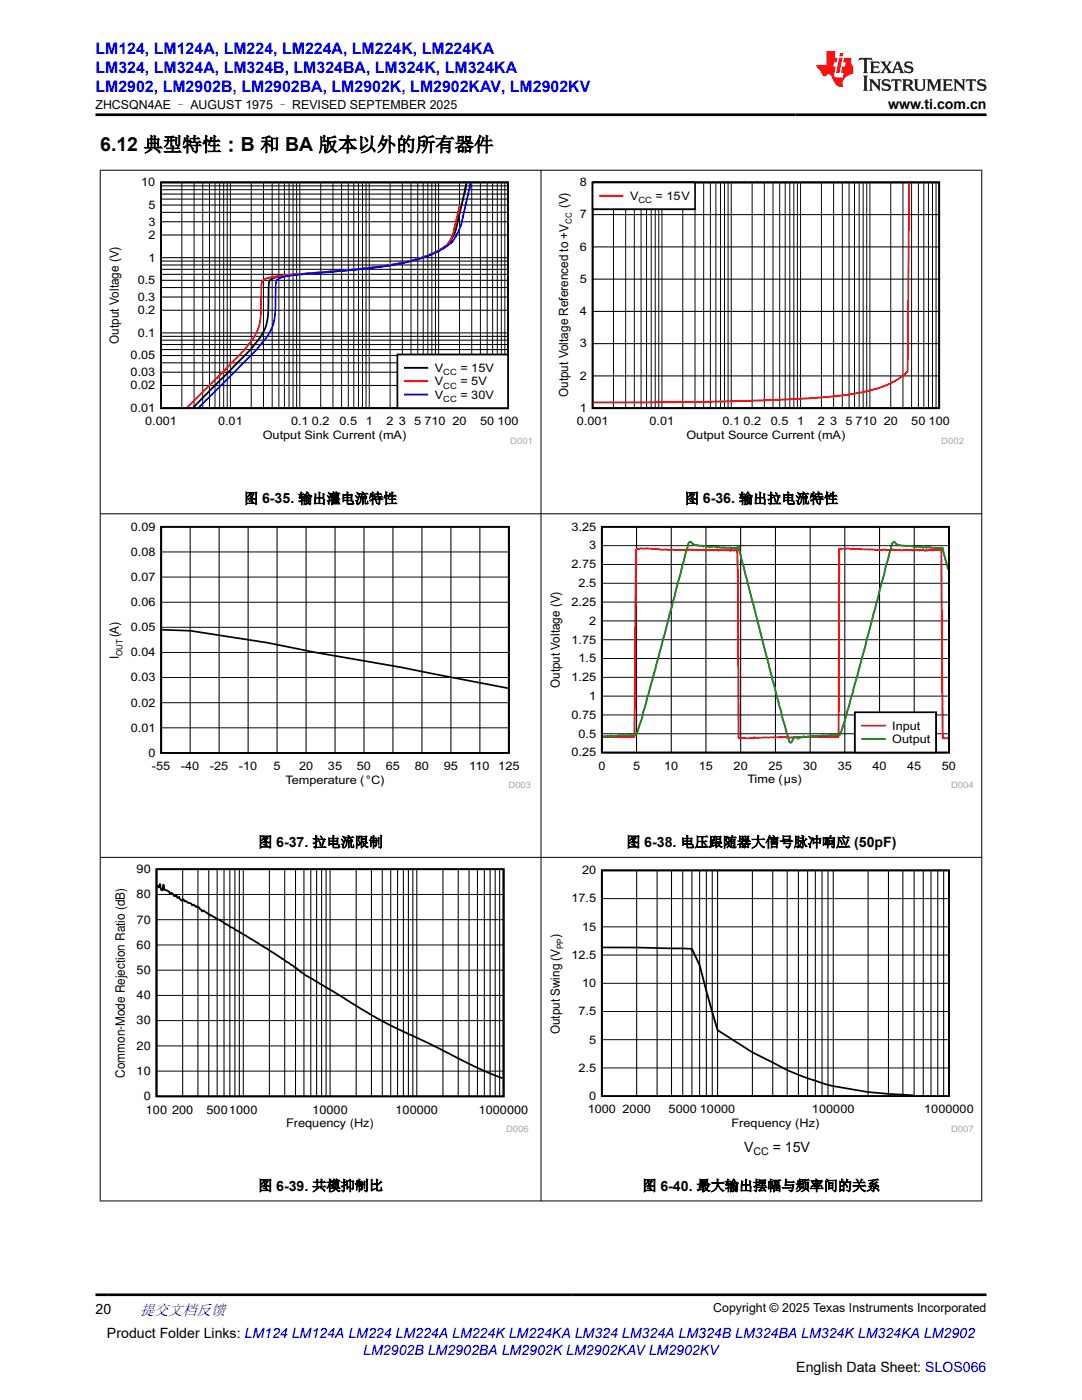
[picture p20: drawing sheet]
<svg xmlns="http://www.w3.org/2000/svg" width="216mm" height="279mm" viewBox="0 0 216 279" stroke-linecap="round" stroke-linejoin="round" font-family="sans-serif">
<defs><g id="words">
<text font-size="3.9" x="20" y="30.2">6.12 典型特性：B 和 BA 版本以外的所有器件</text>
<g font-size="3.2" fill="#00f">
<text x="19" y="10.7">LM124, LM124A, LM224, LM224A, LM224K, LM224KA</text>
<text x="19" y="14.5">LM324, LM324A, LM324B, LM324BA, LM324K, LM324KA</text>
<text x="19" y="18.3">LM2902, LM2902B, LM2902BA, LM2902K, LM2902KAV, LM2902KV</text>
</g>
<text font-size="3" fill="#00f" x="27.9" y="262.4">提交文档反馈</text>
<g font-size="2.8">
<text x="177.2" y="21.7">www.ti.com.cn</text>
<text x="48.7" y="100.5">图 6-35. 输出灌电流特性</text>
<text x="136.6" y="100.5">图 6-36. 输出拉电流特性</text>
<text x="51.5" y="169">图 6-37. 拉电流限制</text>
<text x="125" y="169">图 6-38. 电压跟随器大信号脉冲响应 (50pF)</text>
<text x="148.5" y="230">V</text>
<text x="154.2" y="230">= 15V</text>
<text x="51.5" y="237.6">图 6-39. 共模抑制比</text>
<text x="128.2" y="237.6">图 6-40. 最大输出摆幅与频率间的关系</text>
<text x="19" y="262.1">20</text>
<text x="21.4" y="266.9">Product Folder Links: LM124 LM124A LM224 LM224A LM224K LM224KA LM324 LM324A LM324B LM324BA LM324K LM324KA LM2902</text>
<text x="158.9" y="273.7">English Data Sheet: SLOS066</text>
</g>
<text font-size="2.8" fill="#00f" x="72.5" y="270.3">LM2902B LM2902BA LM2902K LM2902KAV LM2902KV</text>
<g font-size="2.5">
<text x="19" y="21.8">ZHCSQN4AE – AUGUST 1975 – REVISED SEPTEMBER 2025</text>
<text x="113.4" y="41.6" transform="rotate(-90 113.4 41.6)">(V)</text>
<text x="23.7" y="68.6" transform="rotate(-90 23.7 68.6)">Output Voltage (V)</text>
<text x="113.4" y="79.2" transform="rotate(-90 113.4 79.2)">Output Voltage Referenced to +V</text>
<text x="23.7" y="131.5" transform="rotate(-90 23.7 131.5)">I</text>
<text x="23.7" y="127.2" transform="rotate(-90 23.7 127.2)">(A)</text>
<text x="111.7" y="137.3" transform="rotate(-90 111.7 137.3)">Output Voltage (V)</text>
<text x="111.7" y="187.3" transform="rotate(-90 111.7 187.3)">)</text>
<text x="111.7" y="206.4" transform="rotate(-90 111.7 206.4)">Output Swing (V</text>
<text x="24.9" y="215.1" transform="rotate(-90 24.9 215.1)">Common-Mode Rejection Ratio (dB)</text>
<text x="142.3" y="261.8">Copyright © 2025 Texas Instruments Incorporated</text>
</g>
<g font-size="2.3">
<text x="28.2" y="37.2">10</text>
<text x="29.6" y="41.7">5</text>
<text x="115.7" y="37.2">8</text>
<text x="125.7" y="39.9">V</text>
<text x="130.8" y="39.9">= 15V</text>
<text x="29.6" y="47.7">2</text>
<text x="29.6" y="45">3</text>
<text x="115.7" y="43.6">7</text>
<text x="29.6" y="52.2">1</text>
<text x="115.7" y="50">6</text>
<text x="27.5" y="56.7">0.5</text>
<text x="115.7" y="56.5">5</text>
<text x="27.5" y="62.7">0.2</text>
<text x="27.5" y="60">0.3</text>
<text x="115.7" y="62.9">4</text>
<text x="26.1" y="71.7">0.05</text>
<text x="27.5" y="67.2">0.1</text>
<text x="115.7" y="69.3">3</text>
<text x="26.1" y="77.7">0.02</text>
<text x="26.1" y="75">0.03</text>
<text x="86.8" y="74.2">V</text>
<text x="86.8" y="76.9">V</text>
<text x="91.9" y="74.2">= 15V</text>
<text x="91.9" y="76.9">= 5V</text>
<text x="115.7" y="75.8">2</text>
<text x="26.1" y="82.2">0.01</text>
<text x="86.8" y="79.6">V</text>
<text x="91.9" y="79.6">= 30V</text>
<text x="115.7" y="82.2">1</text>
<text x="29" y="84.9">0.001</text>
<text x="43.5" y="84.9">0.01</text>
<text x="52.4" y="87.6">Output Sink Current (mA)</text>
<text x="58.1" y="84.9">0.1</text>
<text x="62.2" y="84.9">0.2</text>
<text x="67.7" y="84.9">0.5</text>
<text x="73" y="84.9">1</text>
<text x="77.1" y="84.9">2</text>
<text x="79.6" y="84.9">3</text>
<text x="82.7" y="84.9">5</text>
<text x="84.7" y="84.9">710</text>
<text x="90.3" y="84.9">20</text>
<text x="95.8" y="84.9">50</text>
<text x="99.3" y="84.9">100</text>
<text x="115.1" y="84.9">0.001</text>
<text x="129.6" y="84.9">0.01</text>
<text x="137" y="87.6">Output Source Current (mA)</text>
<text x="144.1" y="84.9">0.1</text>
<text x="148.3" y="84.9">0.2</text>
<text x="153.8" y="84.9">0.5</text>
<text x="159" y="84.9">1</text>
<text x="163.2" y="84.9">2</text>
<text x="165.7" y="84.9">3</text>
<text x="168.7" y="84.9">5</text>
<text x="170.7" y="84.9">710</text>
<text x="176.3" y="84.9">20</text>
<text x="181.8" y="84.9">50</text>
<text x="185.3" y="84.9">100</text>
<text x="26.1" y="105.9">0.09</text>
<text x="114" y="105.9">3.25</text>
<text x="26.1" y="110.9">0.08</text>
<text x="114" y="113.4">2.75</text>
<text x="117.6" y="109.7">3</text>
<text x="26.1" y="115.9">0.07</text>
<text x="115.4" y="117.2">2.5</text>
<text x="26.1" y="126">0.05</text>
<text x="26.1" y="121">0.06</text>
<text x="114" y="120.9">2.25</text>
<text x="117.6" y="124.7">2</text>
<text x="26.1" y="131">0.04</text>
<text x="114" y="128.4">1.75</text>
<text x="26.1" y="136">0.03</text>
<text x="114" y="135.9">1.25</text>
<text x="115.4" y="132.2">1.5</text>
<text x="26.1" y="141">0.02</text>
<text x="114" y="143.4">0.75</text>
<text x="117.6" y="139.7">1</text>
<text x="26.1" y="146">0.01</text>
<text x="115.4" y="147.2">0.5</text>
<text x="178" y="145.6">Input</text>
<text x="178" y="148.3">Output</text>
<text x="29.6" y="151">0</text>
<text x="30.3" y="153.7">-55</text>
<text x="36.1" y="153.7">-40</text>
<text x="41.9" y="153.7">-25</text>
<text x="47.7" y="153.7">-10</text>
<text x="54.6" y="153.7">5</text>
<text x="59.7" y="153.7">20</text>
<text x="65.4" y="153.7">35</text>
<text x="71.2" y="153.7">50</text>
<text x="77" y="153.7">65</text>
<text x="82.8" y="153.7">80</text>
<text x="88.6" y="153.7">95</text>
<text x="93.6" y="153.7">110</text>
<text x="99.4" y="153.7">125</text>
<text x="114" y="151">0.25</text>
<text x="119.4" y="153.6">0</text>
<text x="126.3" y="153.6">5</text>
<text x="132.5" y="153.6">10</text>
<text x="139.5" y="153.6">15</text>
<text x="146.4" y="153.6">20</text>
<text x="153.3" y="153.6">25</text>
<text x="160.2" y="153.6">30</text>
<text x="167.2" y="153.6">35</text>
<text x="174.1" y="153.6">40</text>
<text x="181" y="153.6">45</text>
<text x="187.9" y="153.6">50</text>
<text x="56.9" y="156.4">Temperature (°C)</text>
<text x="149.1" y="156.3">Time (μs)</text>
<text x="27.3" y="179.3">80</text>
<text x="27.3" y="174.2">90</text>
<text x="116.1" y="174.5">20</text>
<text x="27.3" y="184.3">70</text>
<text x="114" y="180.1">17.5</text>
<text x="116.1" y="185.7">15</text>
<text x="27.3" y="189.4">60</text>
<text x="114" y="191.4">12.5</text>
<text x="27.3" y="194.4">50</text>
<text x="116.1" y="197">10</text>
<text x="27.3" y="199.4">40</text>
<text x="115.4" y="202.6">7.5</text>
<text x="27.3" y="209.5">20</text>
<text x="27.3" y="204.5">30</text>
<text x="117.6" y="208.3">5</text>
<text x="27.3" y="214.5">10</text>
<text x="115.4" y="213.9">2.5</text>
<text x="28.7" y="219.6">0</text>
<text x="117.6" y="219.5">0</text>
<text x="29.1" y="222.3">100</text>
<text x="34.3" y="222.3">200</text>
<text x="41.2" y="222.3">5001000</text>
<text x="57.1" y="224.9">Frequency (Hz)</text>
<text x="62.3" y="222.3">10000</text>
<text x="78.9" y="222.3">100000</text>
<text x="95.5" y="222.3">1000000</text>
<text x="117.3" y="222.2">1000</text>
<text x="124.2" y="222.2">2000</text>
<text x="133.4" y="222.2">5000 10000</text>
<text x="146" y="224.9">Frequency (Hz)</text>
<text x="162" y="222.2">100000</text>
<text x="184.4" y="222.2">1000000</text>
</g>
<text font-size="2.1" x="150.3" y="230.5">CC</text>
<g font-size="1.8" fill="#a8a8a8">
<text x="101.5" y="157.3">D003</text>
<text x="101" y="225.9">D006</text>
</g>
<g font-size="1.7">
<text x="127.4" y="40.6">CC</text>
<text x="114.1" y="44.7" transform="rotate(-90 114.1 44.7)">CC</text>
<text x="88.5" y="74.9">CC</text>
<text x="88.5" y="77.6">CC</text>
<text x="88.5" y="80.3">CC</text>
<text x="24.4" y="130.9" transform="rotate(-90 24.4 130.9)">OUT</text>
<text x="112.4" y="189.4" transform="rotate(-90 112.4 189.4)">PP</text>
</g>
<g font-size="1.7" fill="#a8a8a8">
<text x="101.8" y="88.6">D001</text>
<text x="187.8" y="88.6">D002</text>
<text x="189.8" y="157.3">D004</text>
<text x="189.8" y="225.9">D007</text>
</g>
</g></defs>
<path d="M32.1 36.4h69.3v45.1h-69.3zM93.1 36.6l-2.2 9.3-.5 1.3-.7 1.2-1.4 1.2-2.6 1.3-2.6 .9-3.3 .8a182.3 182.3 0 0 1-20.4 2.1l-3.8 .5a1.99 1.99 0 0 0-1.9 1l-.1 3.5a18.1 18.1 0 0 1-.8 6.1l-.7 1.3-2.1 2.7-11.4 11.5" fill="none" stroke="#000" stroke-width=".36"/>
<g fill="none" stroke="#000" stroke-width=".2">
<path d="M32.1 39.7h69.3M32.1 38.7h69.3M32.1 37.9h69.3M32.1 37.1h69.3M36.3 36.4v45.1M38.7 36.4v45.1M40.5 36.4v45.1M41.8 36.4v45.1M42.9 36.4v45.1M43.8 36.4v45.1M44.6 36.4v45.1M45.3 36.4v45.1"/>
<path d="M46 36.4v45.1M50.1 36.4v45.1M52.6 36.4v45.1M54.3 36.4v45.1M55.6 36.4v45.1M56.8 36.4v45.1M57.7 36.4v45.1M58.5 36.4v45.1M59.2 36.4v45.1M59.8 36.4v45.1M64 36.4v45.1M66.4 36.4v45.1"/>
<path d="M68.2 36.4v45.1M69.5 36.4v45.1M70.6 36.4v45.1M71.5 36.4v45.1M72.3 36.4v45.1M73 36.4v45.1M73.7 36.4v45.1M77.8 36.4v45.1M80.3 36.4v45.1M82 36.4v45.1M83.4 36.4v45.1M84.4 36.4v45.1"/>
<path d="M85.4 36.4v45.1M86.2 36.4v45.1M86.9 36.4v45.1M87.5 36.4v45.1M91.7 36.4v45.1M94.1 36.4v45.1M95.9 36.4v45.1M97.2 36.4v45.1M98.3 36.4v45.1M99.2 36.4v45.1M100 36.4v45.1M100.7 36.4v45.1"/>
<path d="M32.1 59.3h69.3M32.1 57.4h69.3M32.1 55.9h69.3M32.1 54.7h69.3M32.1 53.8h69.3M32.1 52.9h69.3M32.1 52.1h69.3M32.1 51.4h69.3M32.1 46.9h69.3M32.1 44.3h69.3M32.1 42.4h69.3M32.1 40.9h69.3"/>
<path d="M32.1 76.9h69.3M32.1 74.3h69.3M32.1 72.4h69.3M32.1 71h69.3M32.1 69.8h69.3M32.1 68.8h69.3M32.1 67.9h69.3M32.1 67.1h69.3M32.1 66.4h69.3M32.1 61.9h69.3"/>
</g>
<path d="M91.8 40.9l-1.5 6-.5 1.1-.7 .9-1.6 1.1-2.2 1-2.2 .8-3.4 .8a177.2 177.2 0 0 1-20.5 2.1 21.9 21.9 0 0 0-6.3 1 2.11 2.11 0 0 0-.8 2.2v2.1a19.4 19.4 0 0 1-.7 5.8 16.4 16.4 0 0 1-3.7 5.2l-10.3 10.3" fill="none" stroke="#f00" stroke-width=".36"/>
<path d="M93.9 36.6l-1.9 8.2-.6 1.5-1.1 1.9-1.8 1.4-2 1-2.7 1-3.3 .9a136.1 136.1 0 0 1-17.9 2 29.1 29.1 0 0 0-6.9 1.1 2.28 2.28 0 0 0-.7 2.1v2a15.7 15.7 0 0 1-.9 6.1l-.8 1.3-2.1 2.7-11.5 11.5" fill="none" stroke="#00f" stroke-width=".36"/>
<path d="M79.3 70.7h22.1v10.8h-22.1z" fill-rule="evenodd" fill="#fff"/>
<path d="M118.3 36.4h69.1v45.1h-69.1zM79.3 70.7h22.1v10.8h-22.1zM80.8 73.4h4.5" fill="none" stroke="#000" stroke-width=".36"/>
<path d="M181.4 36.6l-.3 37.5a17.2 17.2 0 0 1-9.1 4.2 151.7 151.7 0 0 1-21.6 1.7l-13.3 .2-18.7 .1M80.8 76.1h4.5" fill="none" stroke="#f00" stroke-width=".36"/>
<path d="M80.8 78.7h4.5" fill="none" stroke="#00f" stroke-width=".36"/>
<g fill="none" stroke="#000" stroke-width=".2">
<path d="M122.4 36.4v45.1M124.8 36.4v45.1M126.6 36.4v45.1M127.9 36.4v45.1M129 36.4v45.1M129.9 36.4v45.1M130.7 36.4v45.1M131.5 36.4v45.1M132.1 36.4v45.1M136.2 36.4v45.1M138.7 36.4v45.1M140.4 36.4v45.1"/>
<path d="M141.7 36.4v45.1M142.8 36.4v45.1M143.8 36.4v45.1M144.6 36.4v45.1M145.3 36.4v45.1M145.9 36.4v45.1M150.1 36.4v45.1M152.5 36.4v45.1M154.2 36.4v45.1M155.6 36.4v45.1M156.7 36.4v45.1M157.6 36.4v45.1"/>
<path d="M158.4 36.4v45.1M159.1 36.4v45.1M159.7 36.4v45.1M163.9 36.4v45.1M166.3 36.4v45.1M168.1 36.4v45.1M169.4 36.4v45.1M170.5 36.4v45.1M171.4 36.4v45.1M172.2 36.4v45.1M172.9 36.4v45.1M173.6 36.4v45.1"/>
<path d="M177.7 36.4v45.1M180.2 36.4v45.1M181.9 36.4v45.1M183.3 36.4v45.1M184.3 36.4v45.1M185.3 36.4v45.1M186.1 36.4v45.1M186.8 36.4v45.1M118.3 55.7h69.1M118.3 49.3h69.1M118.3 42.8h69.1M118.3 75h69.1"/>
<path d="M118.3 68.6h69.1M118.3 62.1h69.1"/>
</g>
<path d="M118.3 36.4h20.4v5.4h-20.4z" fill-rule="evenodd" fill="#fff"/>
<path d="M118.3 36.4h20.4v5.4h-20.4z" fill="none" stroke="#000" stroke-width=".34"/>
<path d="M119.7 39.1h4.5M120.3 147h2.3l.8 .1 1-.1 1 .2 .1-.2 .3 .1 .8-.1 .3-37.3 .8-.3h1.5l2.9 .3 .7-.1 .5 .2 .8-.1 1.1 .1 3.2-.1 .1 .1 .6-.1 .1 .2 .7-.2 .8 .1 .2-.1 .2 .1 .3-.1 1 .2 .8-.2 .2 .2 .7-.2 .9 .2 .3-.2 .3 .2 .1-.2 .2 .2 .1-.1 .6 .1 .1-.2h.4l.2 6.1 .1 31.5h.3h2.6l.3-.2 .7 .2 4-.2 .1 .1 .2-.1 .2 .1 .3-.1 1.8 .1 .4-.1 .9 .1 .2-.2 .2 .2 .5-.1 .3 .1 1.3-.2 .6 .1 2.8-.1 .2 .1 .5-.1 .1 .1 .7-.1 .3 .2 .4-.2 .2-37.5 .2 .1 1.4-.2 .9 .2 .1-.1 .3 .1 3 .1 .7-.1 1.3 .2 .1-.1 .3 .2 .1-.2h1.1a1.1 1.1 0 0 0 1.1-.1l.2 .2 .9-.1 .7 .2 .4-.2 1.8 .2 .2-.2 .3 .1 .7-.1 .1 .2 .3-.2 .7 .1 .1 .1 .3-.2 .1 .2 1-.2 .3 .2 .4-.2 .1 .1h.9l.1-.2 .1 .2 .3 37.5h1.1" fill="none" stroke="#f00" stroke-width=".36"/>
<path d="M32.2 105.1h69.3v45.2h-69.3zM32.3 125.7l5.6 .2 15.5 2.4 9.6 1.9 17.3 3 21.1 4.1" fill="none" stroke="#000" stroke-width=".35"/>
<g fill="none" stroke="#000" stroke-width=".2">
<path d="M32.2 115.2h69.3M32.2 110.2h69.3M37.9 105.1v45.2M43.7 105.1v45.2M49.5 105.1v45.2M55.3 105.1v45.2M61.1 105.1v45.2M66.9 105.1v45.2M72.6 105.1v45.2M78.4 105.1v45.2M84.2 105.1v45.2M90 105.1v45.2"/>
<path d="M95.8 105.1v45.2M120.1 116.4h69.3M120.1 112.7h69.3M120.1 108.9h69.3M127 105.1v45.1M133.9 105.1v45.1M140.9 105.1v45.1M147.8 105.1v45.1M154.7 105.1v45.1M161.7 105.1v45.1M168.6 105.1v45.1M175.5 105.1v45.1"/>
<path d="M182.4 105.1v45.1M32.2 135.2h69.3M32.2 130.2h69.3M32.2 125.2h69.3M32.2 120.2h69.3M120.1 120.2h69.3M120.1 138.9h69.3M120.1 135.2h69.3M120.1 131.4h69.3M120.1 127.7h69.3M120.1 123.9h69.3M32.2 145.3h69.3"/>
<path d="M32.2 140.2h69.3M120.1 146.4h69.3M120.1 142.7h69.3"/>
</g>
<path d="M120.1 105.1h69.3v45.1h-69.3z" fill="none" stroke="#000" stroke-width=".36"/>
<path d="M189.2 113.6l-1.1-4.2-.1-.1-1 .2-.4-.2-.8-.1-.2 .1-.3-.1-.4 .1-.1-.1-.6 .1-.8-.2-1 .1-.3-.2-.5-.1-.6 .1-.2-.1-1.4-.1-.2 .1-.7-.7-.2-.1-.4 .8-1 3.6-1.7 6.8-5.1 19.2-2.5 8.2h-.8l-.2 .2-.4-.2-.3 .1-.2-.1-.4 .1h-2.1l-.2 .1-.1-.1-.1 .2-.3-.1-.2 .1-.5-.1a.47 .47 0 0 1-.7 .1l-.4 .1-.3-.2-.1 .2h-.9l-.1 .4-.1-.3-.6-.2-.8 1.2a1.26 1.26 0 0 1-.6-1.2l-3-11.1-6.3-24.3-.5-2.7-.1 .4-.5 .1h-.7l-.2-.1h-1.3l-.1-.1-.2 .2-1.1-.3-.1 .2-.3-.3-1.2 .2-.3-.2-.3 .1-.3-.2-.4 .2-.1-.3-.3 .2-1.4-.3-.7-.5h-.3l-.1 .2-.6 2-6 23.2-2.7 9.6-.9 2.9-.3 .6-.6 .1-1.9-.1-.1 .1-.9-.1-.3 .2h-.9l-.3-.1-.3 .2-.4-.2-.4 .3-.1-.2-.4 .1" fill="none" stroke="#007f00" stroke-width=".36"/>
<path d="M170.6 142.1h16.2v8.1h-16.2z" fill="#fff"/>
<path d="M170.6 142.1h16.2v8.1h-16.2zM31.2 173.5h69.3v45.3h-69.3zM31.4 176.6l.2 .5 .1-.1 .2-.6 .2 1 .3 .3 .2-1.2 .2 1 .2 .2h.3a.91 .91 0 0 1 .7 .7l.2-.3 .7 .8 .3-.2 .2 .5h.2l.1-.2 .2 .4 .4 .3 .1-.3 .2 .1 .3 .4 .2-.1 .4 .4 .1-.1a.74 .74 0 0 1 .7 .6l.4-.2 .3 .4 .2-.1 .2 .3 .1-.1 .9 .9 .2-.2 1.2 .8 .2 .3 .1-.2 .7 .4 .2 .3h.4l.1 .3 .4-.1 .7 .5 .1 .3 .6 .2a2.14 2.14 0 0 0 1.3 .8l9.9 6.1 2.6 1.8 1.9 1.5 14.4 8.6 19 9.4 5.9 2.5M120.1 173.7h69.3v45.1h-69.3zM120.3 189.1l17.8 .3 1.5 3.2 3.6 13 6.9 4.4 4.1 2a49.5 49.5 0 0 0 12.1 4.8 97.2 97.2 0 0 0 15.9 1.8" fill="none" stroke="#000" stroke-width=".36"/>
<path d="M172.1 144.8h4.4" fill="none" stroke="#f00" stroke-width=".36"/>
<path d="M172.1 147.5h4.4" fill="none" stroke="#007f00" stroke-width=".36"/>
<g fill="none" stroke="#000" stroke-width=".2">
<path d="M19.9 34h176.1M20 33.9v205.8M107.9 33.9v205.8M195.9 33.9v205.8M19.9 102.5h176.1M19.9 171.1h176.1M31.2 178.5h69.3M36.5 173.5v45.3M39.5 173.5v45.3M41.7 173.5v45.3M43.3 173.5v45.3M44.7 173.5v45.3"/>
<path d="M45.9 173.5v45.3M46.9 173.5v45.3M47.8 173.5v45.3M48.5 173.5v45.3M53.8 173.5v45.3M56.8 173.5v45.3M59 173.5v45.3M60.6 173.5v45.3M62 173.5v45.3M63.2 173.5v45.3M64.2 173.5v45.3M65.1 173.5v45.3"/>
<path d="M65.9 173.5v45.3M71.1 173.5v45.3M74.1 173.5v45.3M76.3 173.5v45.3M78 173.5v45.3M79.3 173.5v45.3M80.5 173.5v45.3M81.5 173.5v45.3M82.4 173.5v45.3M83.2 173.5v45.3M88.4 173.5v45.3M91.4 173.5v45.3"/>
<path d="M93.6 173.5v45.3M95.3 173.5v45.3M96.6 173.5v45.3M97.8 173.5v45.3M98.8 173.5v45.3M99.7 173.5v45.3M120.1 179.3h69.3M127 173.7v45.1M131.1 173.7v45.1M134 173.7v45.1M136.2 173.7v45.1M138.1 173.7v45.1"/>
<path d="M139.6 173.7v45.1M140.9 173.7v45.1M142.1 173.7v45.1M143.2 173.7v45.1M150.1 173.7v45.1M154.2 173.7v45.1M157.1 173.7v45.1M159.3 173.7v45.1M161.1 173.7v45.1M162.7 173.7v45.1M164 173.7v45.1M165.2 173.7v45.1"/>
<path d="M166.3 173.7v45.1M173.2 173.7v45.1M177.3 173.7v45.1M180.2 173.7v45.1M182.4 173.7v45.1M184.2 173.7v45.1M185.8 173.7v45.1M187.1 173.7v45.1M188.3 173.7v45.1M31.2 198.7h69.3M31.2 193.6h69.3M31.2 188.6h69.3"/>
<path d="M31.2 183.5h69.3M120.1 196.2h69.3M120.1 190.6h69.3M120.1 185h69.3M31.2 213.8h69.3M31.2 208.7h69.3M31.2 203.7h69.3M120.1 213.1h69.3M120.1 207.5h69.3M120.1 201.9h69.3M19.9 239.7h176.1"/>
</g>
<path d="M171.5 11.6l-.2 .5 .5-.2h.6v.1v2.2l-.2 .4h1l-.2-.4v-2.2v-.1h.5l.6 .2-.2-.5zM173.6 12.3l.2 .4v1.5l-.2 .4h1.9l.1-.6a1.08 1.08 0 0 1-1.3 .2v-.7h.6l.4 .2v-.7l-.4 .2h-.6v-.5l.2-.2a1 1 0 0 1 1 .3l-.1-.5zM175.7 12.3l.9 1.1-1 1.2h.9l-.2-.2 .5-.8 .4 .8-.2 .2h1.6l-.2-.2 .2-.5h.9l.1 .5-.1 .2h.9l-.2-.3-.8-2h-.5l-.9 2.2-.9-1.1 .9-1.1h-.8l.2 .2-.4 .6-.4-.6 .2-.2zM179 12.7l.4 1h-.7zM180.7 12.4a.65 .65 0 0 0-.2 .7 .65 .65 0 0 0 .6 .5l.6 .1 .1 .3a.79 .79 0 0 1-.7 .4 .79 .79 0 0 1-.7-.5l.1 .7 .2-.1a.93 .93 0 0 0 1.1 .1 .93 .93 0 0 0 .4-1 1.46 1.46 0 0 0-1.2-.6l-.1-.3a1.09 1.09 0 0 1 1.2 .2l-.2-.6-.1 .1-.5-.2zM172.2 15.1l.2 .4v2.2l-.2 .4h1l-.2-.4v-2.2l.2-.4zM173.4 15.8l.2 .4v1.5l-.2 .4h.8l-.3-.4 .1-1.3 1.6 1.8v-2l.2-.4h-.7l.1 .2 .1 1.1-1.2-1.3zM176.2 15.9a.65 .65 0 0 0-.2 .8 .65 .65 0 0 0 .6 .4l.6 .2 .1 .2a.79 .79 0 0 1-.7 .4 .79 .79 0 0 1-.7-.5l.1 .7 .2-.1a.93 .93 0 0 0 1.1 .1 .93 .93 0 0 0 .4-.9 1.46 1.46 0 0 0-1.2-.6l-.1-.4a1.09 1.09 0 0 1 1.2 .2l-.1-.6-.2 .1-.5-.1zM177.9 15.8l-.1 .6a.63 .63 0 0 1 .8-.3v1.6l-.3 .4h1l-.2-.4v-1.6a.66 .66 0 0 1 .8 .3l-.1-.6zM180 15.8l.2 .4v1.5l-.2 .4h1l-.2-.2-.1-.7h.5l.1 .2a.79 .79 0 0 0 1.2 .6l-1-.9a.61 .61 0 0 0 .6-.6 .61 .61 0 0 0-.5-.7zM180.8 16.1h.1a.47 .47 0 0 1 .5 .1 .47 .47 0 0 1 .1 .5l-.1 .1-.7 .1zM182.3 15.8l.2 .2a2.27 2.27 0 0 0 .4 2 1.04 1.04 0 0 0 1.7-.7v-1.3l.2-.2h-.8l.2 .4v1.1a.6 .6 0 0 1-.6 .6 .6 .6 0 0 1-.6-.6v-1.1l.3-.4zM184.9 15.8l.2 .4v1.5l-.2 .4h.8l-.3-.4v-1.4l.9 1.9 .9-1.9v1.4l-.3 .4h1l-.2-.4v-1.5l.2-.4h-.8l-.7 1.5-.6-1.5zM188.1 15.8l.2 .4v1.5l-.2 .4h1.9l.1-.6a1.09 1.09 0 0 1-1.3 .2v-.7h.6l.4 .2v-.6l-.4 .2h-.6v-.6l.2-.1a1.01 1.01 0 0 1 1 .3l-.1-.6zM190.2 15.8l.3 .4v1.5l-.3 .4h.8l-.2-.4v-1.3l1.6 1.8v-2l.2-.4h-.7l.2 .2v1.1l-1.2-1.3zM192.8 15.8l-.1 .6a.63 .63 0 0 1 .8-.3v1.6l-.3 .4h1l-.2-.4v-1.6a.66 .66 0 0 1 .8 .3l-.1-.6zM195.2 15.9a.65 .65 0 0 0-.2 .8 .65 .65 0 0 0 .6 .4l.6 .2 .2 .2a.79 .79 0 0 1-.7 .4 .79 .79 0 0 1-.7-.5l.1 .7 .2-.1a.93 .93 0 0 0 1 .1 .93 .93 0 0 0 .5-.9 1.46 1.46 0 0 0-1.3-.6v-.4a1.09 1.09 0 0 1 1.2 .2l-.2-.6-.2 .1-.5-.1z" fill="#231f20"/>
<path d="M164.9 10.2v2.8h-2l.1 .3 .8 1a.95 .95 0 0 0 1 .9 .59 .59 0 0 1 .5-.4 .59 .59 0 0 1 .5 .4l.4 .7a1.59 1.59 0 0 0 2.1 1.4 1.61 1.61 0 0 1 1-2.3l1-.3-.1-1.5a1.59 1.59 0 0 1-.3-1.7h-1.5l-.2 .9h.6l-.2 .9h-.5l-.2 1v.2l.4 .1-.1 .9h-.7a.73 .73 0 0 1-1-.7l.3-1.5h-.5l.1-.9h.5l.2-.9h-.5v-1.3zM167.4 11.5l-.6 3.1h.7l.6-3.1zM167.6 10.6l-.1 .6h.7l.1-.6z" fill="#ed1c24"/>
<path d="M19 22.9h177.8M19 258.4h177.8" fill="none" stroke="#000" stroke-width=".53"/>
<use href="#words"/>
</svg>
